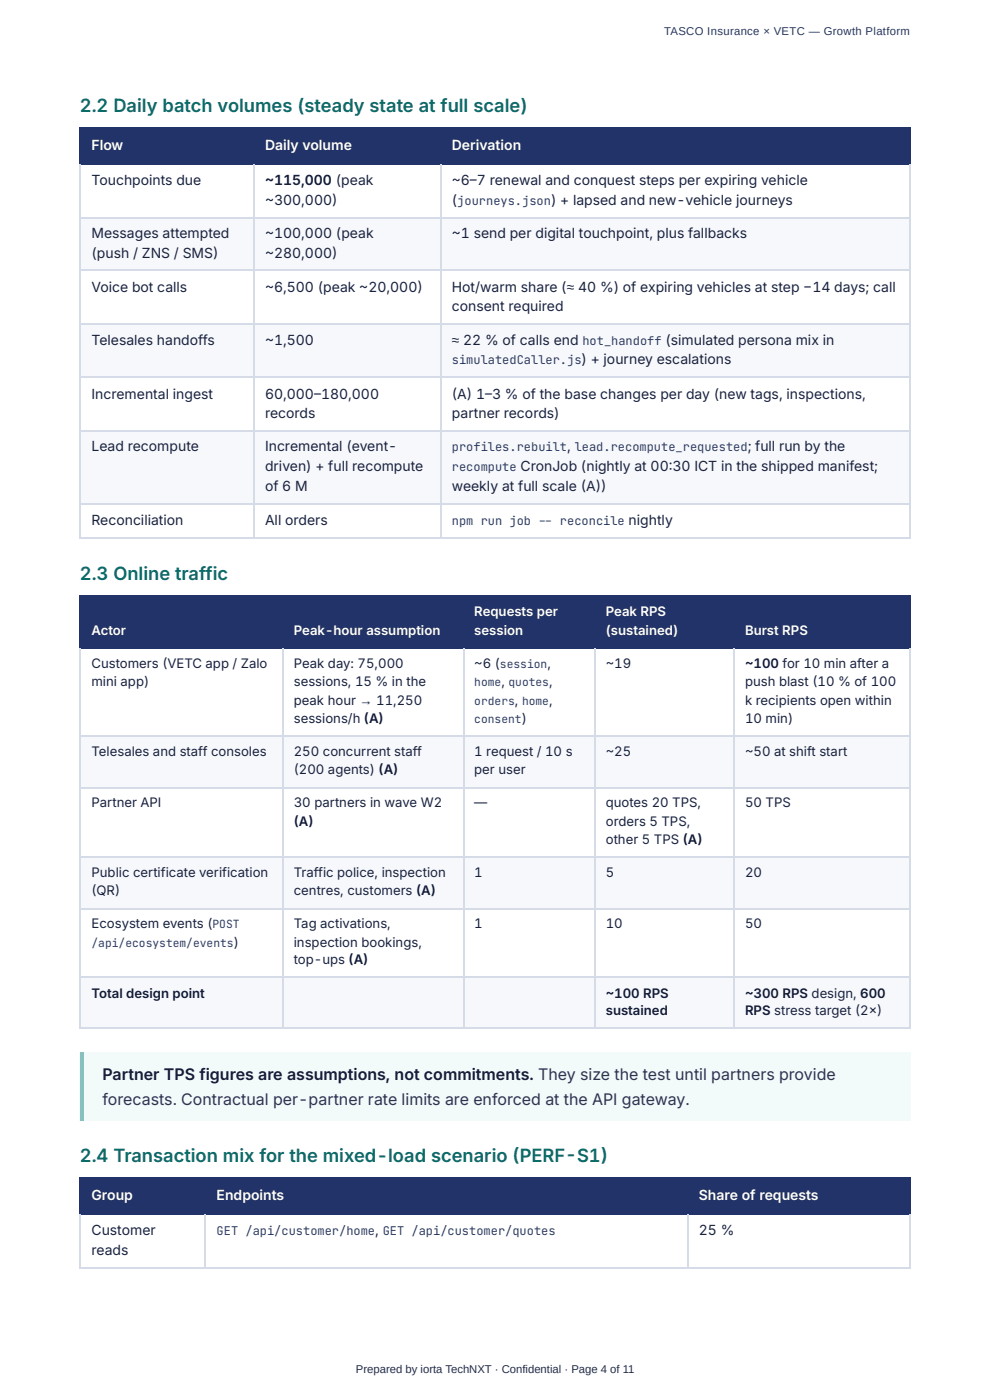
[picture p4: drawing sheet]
<svg xmlns="http://www.w3.org/2000/svg" width="210mm" height="297mm" viewBox="0 0 210 297" stroke-linecap="round" stroke-linejoin="round" font-family="sans-serif">
<defs><g id="words">
<g font-size="3.9" fill="#0b6b66">
<text x="16.9" y="23.8">2.2 Daily batch volumes (steady state at full scale)</text>
<text x="16.9" y="123">2.3 Online traffic</text>
<text x="16.9" y="246.6">2.4 Transaction mix for the mixed-load scenario (PERF-S1)</text>
</g>
<text font-size="3.4" fill="#121a33" x="21.7" y="229.1">Partner TPS figures are assumptions, not commitments. They size the test until partners provide</text>
<text font-size="3.4" fill="#2b3552" x="21.7" y="234.4">forecasts. Contractual per-partner rate limits are enforced at the API gateway.</text>
<g font-size="3" fill="#fff">
<text x="19.4" y="31.8">Flow</text>
<text x="56.2" y="31.8">Daily volume</text>
<text x="95.8" y="31.8">Derivation</text>
<text x="19.4" y="254.5">Group</text>
<text x="45.9" y="254.5">Endpoints</text>
<text x="148.2" y="254.5">Share of requests</text>
</g>
<g font-size="3" fill="#1b2340">
<text x="19.4" y="39.2">Touchpoints due</text>
<text x="95.8" y="39.2">~6–7 renewal and conquest steps per expiring vehicle</text>
<text x="56.2" y="43.4">~300,000)</text>
<text x="95.8" y="43.4">(</text>
<text x="116.8" y="43.4">) + lapsed and new-vehicle journeys</text>
<text x="19.4" y="50.5">Messages attempted</text>
<text x="56.2" y="50.5">~100,000 (peak</text>
<text x="95.8" y="50.5">~1 send per digital touchpoint, plus fallbacks</text>
<text x="19.4" y="54.8">(push / ZNS / SMS)</text>
<text x="56.2" y="54.8">~280,000)</text>
<text x="19.4" y="61.9">Voice bot calls</text>
<text x="56.2" y="61.9">~6,500 (peak ~20,000)</text>
<text x="95.8" y="61.9">Hot/warm share (≈ 40 %) of expiring vehicles at step −14 days; call</text>
<text x="95.8" y="65.9">consent required</text>
<text x="19.4" y="73.3">Telesales handoffs</text>
<text x="56.2" y="73.3">~1,500</text>
<text x="95.8" y="73.3">≈ 22 % of calls end</text>
<text x="123.3" y="77.3">) + journey escalations</text>
<text x="141.1" y="73.3">(simulated persona mix in</text>
<text x="19.4" y="84.7">Incremental ingest</text>
<text x="56.2" y="84.7">60,000–180,000</text>
<text x="56.2" y="88.6">records</text>
<text x="95.8" y="84.7">(A) 1–3 % of the base changes per day (new tags, inspections,</text>
<text x="95.8" y="88.6">partner records)</text>
<text x="19.4" y="95.8">Lead recompute</text>
<text x="56.2" y="95.8">Incremental (event-</text>
<text x="120.2" y="95.8">,</text>
<text x="158.5" y="95.8">; full run by the</text>
<text x="56.2" y="100">driven) + full recompute</text>
<text x="110.3" y="100">CronJob (nightly at 00:30 ICT in the shipped manifest;</text>
<text x="56.2" y="104.2">of 6 M</text>
<text x="95.8" y="104.2">weekly at full scale (A))</text>
<text x="19.4" y="111.4">Reconciliation</text>
<text x="56.2" y="111.4">All orders</text>
<text x="133.3" y="111.4">nightly</text>
<text x="19.4" y="261.9">Customer</text>
<text x="79.5" y="261.9">,</text>
<text x="148.2" y="261.9">25 %</text>
<text x="19.4" y="266.2">reads</text>
</g>
<text font-size="3" fill="#121a33" x="56.2" y="39.2">~115,000 (peak</text>
<g font-size="2.8" fill="#fff">
<text x="100.6" y="130.7">Requests per</text>
<text x="128.4" y="130.7">Peak RPS</text>
<text x="19.4" y="134.7">Actor</text>
<text x="62.3" y="134.7">Peak-hour assumption</text>
<text x="100.6" y="134.7">session</text>
<text x="128.4" y="134.7">(sustained)</text>
<text x="158" y="134.7">Burst RPS</text>
</g>
<g font-size="2.8" fill="#1b2340">
<text x="19.4" y="141.8">Customers (VETC app / Zalo</text>
<text x="62.3" y="141.8">Peak day: 75,000</text>
<text x="100.6" y="141.8">~6 (</text>
<text x="116.1" y="141.8">,</text>
<text x="128.4" y="141.8">~19</text>
<text x="19.4" y="145.5">mini app)</text>
<text x="62.3" y="145.5">sessions, 15 % in the</text>
<text x="62.3" y="149.5">peak hour → 11,250</text>
<text x="106.3" y="145.5">,</text>
<text x="109.2" y="149.5">,</text>
<text x="116.4" y="145.5">,</text>
<text x="116.4" y="149.5">,</text>
<text x="158" y="145.5">push blast (10 % of 100</text>
<text x="158" y="149.5">k recipients open within</text>
<text x="62.3" y="153.5">sessions/h (A)</text>
<text x="110.6" y="153.5">)</text>
<text x="158" y="153.5">10 min)</text>
<text x="19.4" y="160.3">Telesales and staff consoles</text>
<text x="62.3" y="160.3">250 concurrent staff</text>
<text x="100.6" y="160.3">1 request / 10 s</text>
<text x="128.4" y="160.3">~25</text>
<text x="158" y="160.3">~50 at shift start</text>
<text x="62.3" y="164.3">(200 agents) (A)</text>
<text x="100.6" y="164.3">per user</text>
<text x="19.4" y="171.2">Partner API</text>
<text x="62.3" y="171.2">30 partners in wave W2</text>
<text x="100.6" y="171.2">—</text>
<text x="128.4" y="171.2">quotes 20 TPS,</text>
<text x="158" y="171.2">50 TPS</text>
<text x="128.4" y="175.2">orders 5 TPS,</text>
<text x="128.4" y="179.1">other 5 TPS (A)</text>
<text x="19.4" y="186">Public certificate verification</text>
<text x="19.4" y="190">(QR)</text>
<text x="62.3" y="186">Traffic police, inspection</text>
<text x="62.3" y="190">centres, customers (A)</text>
<text x="100.6" y="186">1</text>
<text x="128.4" y="186">5</text>
<text x="158" y="186">20</text>
<text x="19.4" y="196.9">Ecosystem events (</text>
<text x="62.3" y="196.9">Tag activations,</text>
<text x="100.6" y="196.9">1</text>
<text x="128.4" y="196.9">10</text>
<text x="158" y="196.9">50</text>
<text x="49.6" y="200.8">)</text>
<text x="62.3" y="200.8">inspection bookings,</text>
<text x="62.3" y="204.5">top-ups (A)</text>
</g>
<g font-size="2.8" fill="#121a33">
<text x="158" y="141.8">~100 for 10 min after a</text>
<text x="62.3" y="175.2">(A)</text>
<text x="19.4" y="211.7">Total design point</text>
<text x="128.4" y="211.7">~100 RPS</text>
<text x="128.4" y="215.4">sustained</text>
<text x="158" y="211.7">~300 RPS design, 600</text>
<text x="158" y="215.4">RPS stress target (2×)</text>
</g>
<g font-size="2.5" fill="#2a3a6e">
<text x="97" y="43.4">journeys.json</text>
<text x="95.8" y="77.3">simulatedCaller.js</text>
<text x="123.5" y="73.3">hot_handoff</text>
<text x="95.8" y="95.8">profiles.rebuilt lead.recompute_requested</text>
<text x="95.8" y="100">recompute</text>
<text x="95.8" y="111.4">npm run job</text>
<text x="115.7" y="111.4">-reconcile</text>
<text x="45.9" y="261.9">GET /api/customer/home GET /api/customer/quotes</text>
</g>
<text font-size="2.4" fill="#213368" x="140.8" y="7.4">TASCO Insurance × VETC — Growth Platform</text>
<g font-size="2.4" fill="#2a3a6e">
<text x="106" y="141.8">session</text>
<text x="100.6" y="145.5">home quotes</text>
<text x="100.6" y="149.5">orders home</text>
<text x="100.6" y="153.5">consent</text>
<text x="45" y="196.9">POST</text>
<text x="19.4" y="200.8">/api/ecosystem/events</text>
</g>
<text font-size="2.4" fill="#2c303c" x="75.5" y="291.3">Prepared by iorta TechNXT · Confidential · Page 4 of 11</text>
</g></defs>
<g fill="#213368">
<path d="M17.2 27h36.8v7.7h-36.8z"/>
<path d="M54 27h39.4v7.7h-39.4z"/>
<path d="M93.4 27h99.6v7.7h-99.6z"/>
</g>
<g fill="#f6f8fc">
<path d="M17.2 46h36.8v11.4h-36.8z"/>
<path d="M54 46h39.4v11.4h-39.4z"/>
<path d="M93.4 46h99.6v11.4h-99.6z"/>
<path d="M17.2 68.8h36.8v11.4h-36.8z"/>
<path d="M54 68.8h39.4v11.4h-39.4z"/>
<path d="M93.4 68.8h99.6v11.4h-99.6z"/>
<path d="M17.2 91.5h36.8v15.4h-36.8z"/>
<path d="M54 91.5h39.4v15.4h-39.4z"/>
<path d="M93.4 91.5h99.6v15.4h-99.6z"/>
</g>
<path d="M16.9 27.1h176.1M16.9 34.8h176.1M17.1 27v7.9M53.8 27v7.9M93.5 27v7.9" fill="none" stroke="#213368" stroke-width=".26"/>
<path d="M192.9 27v7.9" fill="none" stroke="#213368" stroke-width=".21"/>
<path d="M17.1 34.9v79.4M53.8 34.9v79.4M93.5 34.9v79.4M16.9 46.2h176.1M16.9 57.3h176.1M16.9 68.7h176.1M16.9 80h176.1M16.9 91.4h176.1M16.9 107h176.1M16.9 114.2h176.1" fill="none" stroke="#d5dbe7" stroke-width=".26"/>
<path d="M192.9 34.9v79.4" fill="none" stroke="#d5dbe7" stroke-width=".21"/>
<g fill="#213368">
<path d="M17.2 126.2h42.9v11.4h-42.9z"/>
<path d="M60.1 126.2h38.1v11.4h-38.1z"/>
<path d="M98.2 126.2h28v11.4h-28z"/>
<path d="M126.2 126.2h29.4v11.4h-29.4z"/>
<path d="M155.6 126.2h37.4v11.4h-37.4z"/>
</g>
<g fill="#f6f8fc">
<path d="M17.2 156.1h42.9v10.9h-42.9z"/>
<path d="M60.1 156.1h38.1v10.9h-38.1z"/>
<path d="M98.2 156.1h28v10.9h-28z"/>
<path d="M126.2 156.1h29.4v10.9h-29.4z"/>
<path d="M155.6 156.1h37.4v10.9h-37.4z"/>
<path d="M17.2 181.8h42.9v10.8h-42.9z"/>
<path d="M60.1 181.8h38.1v10.8h-38.1z"/>
<path d="M98.2 181.8h28v10.8h-28z"/>
<path d="M126.2 181.8h29.4v10.8h-29.4z"/>
<path d="M155.6 181.8h37.4v10.8h-37.4z"/>
<path d="M17.2 207.4h42.9v10.9h-42.9z"/>
<path d="M60.1 207.4h38.1v10.9h-38.1z"/>
<path d="M98.2 207.4h28v10.9h-28z"/>
<path d="M126.2 207.4h29.4v10.9h-29.4z"/>
<path d="M155.6 207.4h37.4v10.9h-37.4z"/>
</g>
<path d="M16.9 126.3h176.1M16.9 137.5h176.1M17.1 126.2v11.4M59.9 126.2v11.4M98.3 126.2v11.4M126.1 126.2v11.4M155.7 126.2v11.4" fill="none" stroke="#213368" stroke-width=".26"/>
<path d="M192.9 126.2v11.4" fill="none" stroke="#213368" stroke-width=".21"/>
<path d="M17.1 137.6v80.7M59.9 137.6v80.7M98.3 137.6v80.7M126.1 137.6v80.7M155.7 137.6v80.7M16.9 156.2h176.1M16.9 167.1h176.1M16.9 181.9h176.1M16.9 192.7h176.1M16.9 207.3h176.1M16.9 218.1h176.1" fill="none" stroke="#d5dbe7" stroke-width=".26"/>
<path d="M192.9 137.6v80.7" fill="none" stroke="#d5dbe7" stroke-width=".21"/>
<path d="M16.9 223.3h176.1v14.6h-176.1z" fill="#f2fbfa"/>
<path d="M16.9 223.3h.8v14.6h-.8z" fill="#70cac8"/>
<g fill="#213368">
<path d="M17.2 249.8h26.5v7.6h-26.5z"/>
<path d="M43.7 249.8h102.1v7.6h-102.1z"/>
<path d="M145.8 249.8h47.2v7.6h-47.2z"/>
</g>
<path d="M16.9 249.9h176.1M16.9 257.6h176.1M17.1 249.8v7.9M43.5 249.8v7.9M145.9 249.8v7.9" fill="none" stroke="#213368" stroke-width=".26"/>
<path d="M192.9 249.8v7.9" fill="none" stroke="#213368" stroke-width=".21"/>
<path d="M17.1 257.7v11.1M43.5 257.7v11.1M145.9 257.7v11.1M16.9 268.9h176.1" fill="none" stroke="#d5dbe7" stroke-width=".26"/>
<path d="M192.9 257.7v11.1" fill="none" stroke="#d5dbe7" stroke-width=".21"/>
<use href="#words"/>
</svg>
